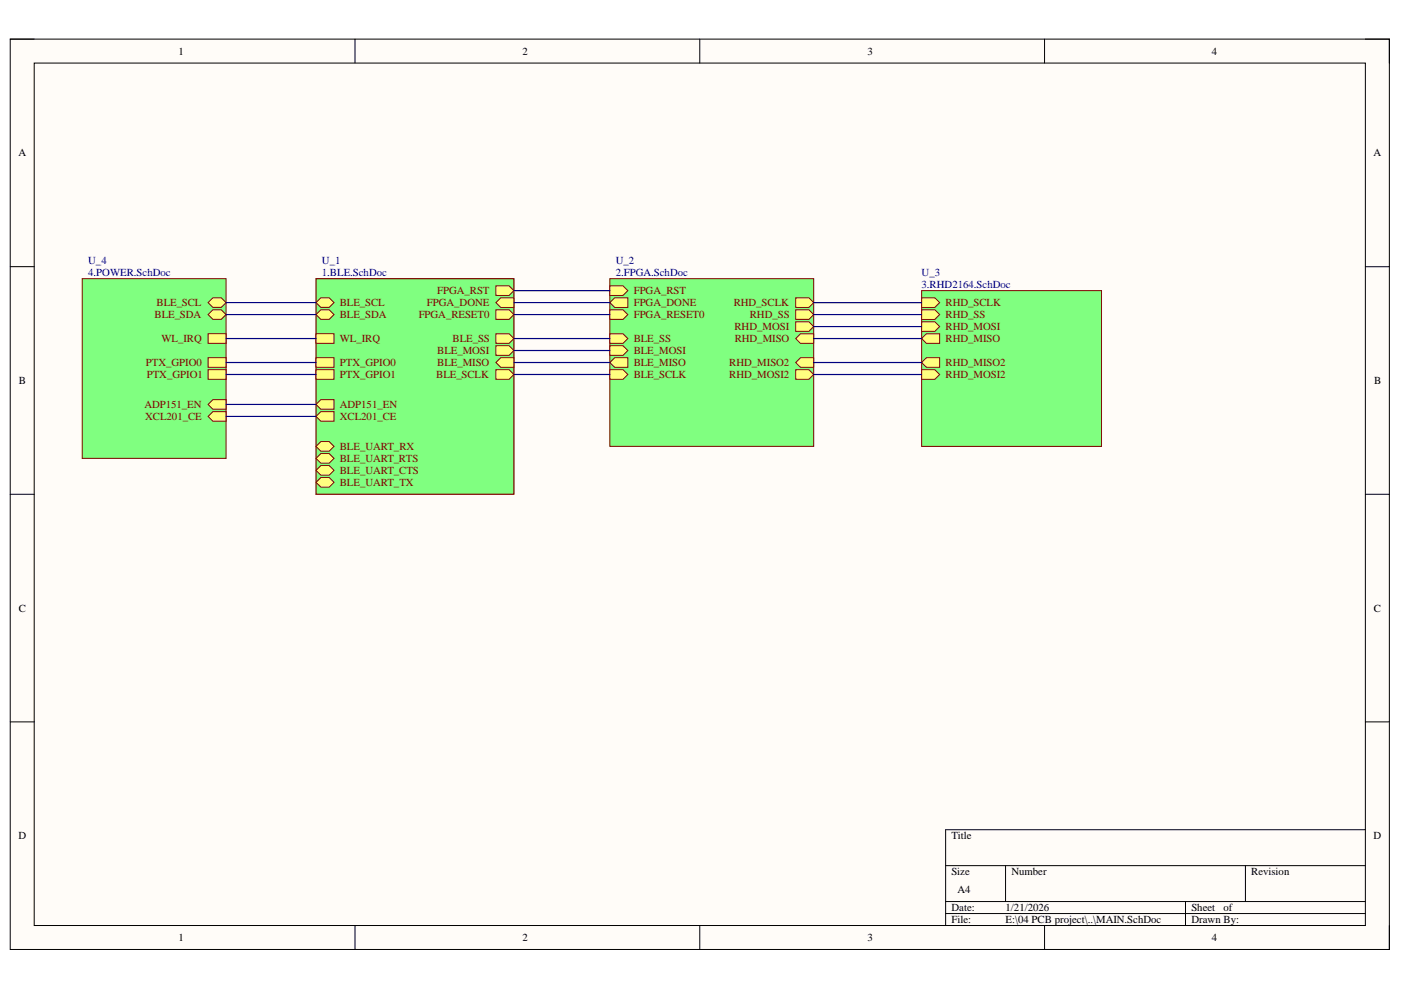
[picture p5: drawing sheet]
<svg xmlns="http://www.w3.org/2000/svg" width="297mm" height="210mm" viewBox="0 0 297 210" stroke-linecap="round" stroke-linejoin="round" font-family="sans-serif">
<defs><g id="words">
<g font-size="2.3">
<text x="37.9" y="11.6">1</text>
<text x="110.8" y="11.6">2</text>
<text x="183.9" y="11.6">3</text>
<text x="256.9" y="11.6">4</text>
<text x="3.9" y="33.2">A</text>
<text x="291.2" y="33.2">A</text>
<text x="4" y="81.4">B</text>
<text x="291.3" y="81.4">B</text>
<text x="4" y="129.7">C</text>
<text x="291.3" y="129.7">C</text>
<text x="3.9" y="177.9">D</text>
<text x="201.7" y="177.9">Title</text>
<text x="291.2" y="177.9">D</text>
<text x="201.7" y="185.6">Size</text>
<text x="214.5" y="185.6">Number</text>
<text x="265.3" y="185.6">Revision</text>
<text x="203" y="189.4">A4</text>
<text x="201.7" y="193.2">Date:</text>
<text x="201.7" y="195.7">File:</text>
<text x="213.2" y="193.2">1/21/2026</text>
<text x="213.2" y="195.7">E:\04 PCB project\..\MAIN.SchDoc</text>
<text x="252.6" y="193.2">Sheet</text>
<text x="252.6" y="195.7">Drawn By:</text>
<text x="259.4" y="193.2">of</text>
<text x="37.9" y="199.5">1</text>
<text x="110.8" y="199.5">2</text>
<text x="183.9" y="199.5">3</text>
<text x="256.9" y="199.5">4</text>
</g>
<g font-size="2.3" fill="#000080">
<text x="18.7" y="56">U_4</text>
<text x="18.7" y="58.6">4.POWER.SchDoc</text>
<text x="68.3" y="56">U_1</text>
<text x="68.3" y="58.6">1.BLE.SchDoc</text>
<text x="130.6" y="56">U_2</text>
<text x="130.6" y="58.6">2.FPGA.SchDoc</text>
<text x="195.4" y="58.6">U_3</text>
<text x="195.4" y="61.1">3.RHD2164.SchDoc</text>
</g>
<g font-size="2.3" fill="#800000">
<text x="33.2" y="64.9">BLE_SCL</text>
<text x="72.1" y="64.9">BLE_SCL</text>
<text x="90.5" y="64.9">FPGA_DONE</text>
<text x="92.7" y="62.4">FPGA_RST</text>
<text x="134.4" y="62.4">FPGA_RST</text>
<text x="134.4" y="64.9">FPGA_DONE</text>
<text x="155.6" y="64.9">RHD_SCLK</text>
<text x="200.5" y="64.9">RHD_SCLK</text>
<text x="32.8" y="67.5">BLE_SDA</text>
<text x="72.1" y="67.5">BLE_SDA</text>
<text x="88.8" y="67.5">FPGA_RESET0</text>
<text x="134.4" y="67.5">FPGA_RESET0</text>
<text x="155.7" y="70">RHD_MOSI</text>
<text x="159" y="67.5">RHD_SS</text>
<text x="200.5" y="67.5">RHD_SS</text>
<text x="200.5" y="70">RHD_MOSI</text>
<text x="30.9" y="77.6">PTX_GPIO0</text>
<text x="34.3" y="72.5">WL_IRQ</text>
<text x="72.1" y="72.5">WL_IRQ</text>
<text x="72.1" y="77.6">PTX_GPIO0</text>
<text x="92.7" y="75.1">BLE_MOSI</text>
<text x="92.7" y="77.6">BLE_MISO</text>
<text x="96" y="72.5">BLE_SS</text>
<text x="134.4" y="72.5">BLE_SS</text>
<text x="134.4" y="75.1">BLE_MOSI</text>
<text x="134.4" y="77.6">BLE_MISO</text>
<text x="154.6" y="77.6">RHD_MISO2</text>
<text x="155.8" y="72.5">RHD_MISO</text>
<text x="200.5" y="72.5">RHD_MISO</text>
<text x="200.5" y="77.6">RHD_MISO2</text>
<text x="31.1" y="80.1">PTX_GPIO1</text>
<text x="72.1" y="80.1">PTX_GPIO1</text>
<text x="92.5" y="80.1">BLE_SCLK</text>
<text x="134.4" y="80.1">BLE_SCLK</text>
<text x="154.6" y="80.1">RHD_MOSI2</text>
<text x="200.5" y="80.1">RHD_MOSI2</text>
<text x="30.6" y="86.5">ADP151_EN</text>
<text x="30.8" y="89.1">XCL201_CE</text>
<text x="72.1" y="86.5">ADP151_EN</text>
<text x="72.1" y="89.1">XCL201_CE</text>
<text x="72.1" y="95.4">BLE_UART_RX</text>
<text x="72.1" y="100.5">BLE_UART_CTS</text>
<text x="72.1" y="97.9">BLE_UART_RTS</text>
<text x="72.1" y="103">BLE_UART_TX</text>
</g>
</g></defs>
<path d="M2.2 8.3h292.4v193h-292.4z" fill-rule="evenodd" fill="#fffcf8"/>
<path d="M2.2 8.3h292.4v193h-292.4z" fill="none" stroke="#000" stroke-width=".21"/>
<path d="M7.3 13.4h282.2v182.8h-282.2z" fill-rule="evenodd" fill="#fffcf8"/>
<g fill="none" stroke="#000" stroke-width=".21">
<path d="M2.2 8.3h5.1M7.3 13.4h282.2v182.8h-282.2zM75.3 8.3v5.1M148.4 8.3v5.1M221.5 8.3v5.1M289.5 8.3h5.1v5.1M2.2 56.5h5.1M289.5 56.5h5.1M2.2 104.8h5.1M289.5 104.8h5.1M2.2 153.1h5.1M289.5 153.1h5.1"/>
<path d="M289.5 175.9h-89v20.3M75.3 196.2v5.1M148.4 196.2v5.1M200.5 183.5h89M200.5 191.2h89M200.5 193.7h89M213.2 183.5v7.7M221.5 196.2v5.1M251.3 191.2v5M264.1 183.5v7.7M294.6 196.2v5.1"/>
</g>
<path d="M67 59.1h42v45.7h-42z" fill-rule="evenodd" fill="#80ff80"/>
<path d="M67 59.1h42v45.7h-42z" fill="none" stroke="#800000" stroke-width=".25"/>
<path d="M105.1 78.4h2.8l1.1 1-1.1 1h-2.8z" fill-rule="evenodd" fill="#ffff80"/>
<path d="M105.1 78.4h2.8l1.1 1-1.1 1h-2.8z" fill="none" stroke="#800000" stroke-width=".21"/>
<path d="M105.1 70.8h2.8l1.1 1-1.1 1h-2.8z" fill-rule="evenodd" fill="#ffff80"/>
<path d="M105.1 70.8h2.8l1.1 1-1.1 1h-2.8z" fill="none" stroke="#800000" stroke-width=".21"/>
<path d="M105.1 73.3h2.8l1.1 1-1.1 1h-2.8z" fill-rule="evenodd" fill="#ffff80"/>
<path d="M105.1 73.3h2.8l1.1 1-1.1 1h-2.8z" fill="none" stroke="#800000" stroke-width=".21"/>
<path d="M105.1 76.9l1.1-1.1h2.8v2.1h-2.8z" fill-rule="evenodd" fill="#ffff80"/>
<path d="M105.1 76.9l1.1-1.1h2.8v2.1h-2.8z" fill="none" stroke="#800000" stroke-width=".21"/>
<path d="M67 66.7l1-1h1.8l1 1-1 1h-1.8z" fill-rule="evenodd" fill="#ffff80"/>
<path d="M67 66.7l1-1h1.8l1 1-1 1h-1.8z" fill="none" stroke="#800000" stroke-width=".21"/>
<path d="M67 64.2l1-1.1h1.8l1 1.1-1 1h-1.8z" fill-rule="evenodd" fill="#ffff80"/>
<path d="M67 64.2l1-1.1h1.8l1 1.1-1 1h-1.8z" fill="none" stroke="#800000" stroke-width=".21"/>
<path d="M67 70.8h3.8v2h-3.8z" fill-rule="evenodd" fill="#ffff80"/>
<path d="M67 70.8h3.8v2h-3.8z" fill="none" stroke="#800000" stroke-width=".21"/>
<path d="M67 75.8h3.8v2.1h-3.8z" fill-rule="evenodd" fill="#ffff80"/>
<path d="M67 75.8h3.8v2.1h-3.8z" fill="none" stroke="#800000" stroke-width=".21"/>
<path d="M67 78.4h3.8v2h-3.8z" fill-rule="evenodd" fill="#ffff80"/>
<path d="M67 78.4h3.8v2h-3.8z" fill="none" stroke="#800000" stroke-width=".21"/>
<path d="M67 99.7l1-1h1.8l1 1-1 1h-1.8z" fill-rule="evenodd" fill="#ffff80"/>
<path d="M67 99.7l1-1h1.8l1 1-1 1h-1.8z" fill="none" stroke="#800000" stroke-width=".21"/>
<path d="M67 102.3l1-1.1h1.8l1 1.1-1 1h-1.8z" fill-rule="evenodd" fill="#ffff80"/>
<path d="M67 102.3l1-1.1h1.8l1 1.1-1 1h-1.8z" fill="none" stroke="#800000" stroke-width=".21"/>
<path d="M67 94.6l1-1h1.8l1 1-1 1.1h-1.8z" fill-rule="evenodd" fill="#ffff80"/>
<path d="M67 94.6l1-1h1.8l1 1-1 1.1h-1.8z" fill="none" stroke="#800000" stroke-width=".21"/>
<path d="M67 97.2l1-1h1.8l1 1-1 1h-1.8z" fill-rule="evenodd" fill="#ffff80"/>
<path d="M67 97.2l1-1h1.8l1 1-1 1h-1.8z" fill="none" stroke="#800000" stroke-width=".21"/>
<path d="M67 85.7l1-1h2.8v2.1h-2.8z" fill-rule="evenodd" fill="#ffff80"/>
<path d="M67 85.7l1-1h2.8v2.1h-2.8z" fill="none" stroke="#800000" stroke-width=".21"/>
<path d="M67 88.3l1-1h2.8v2h-2.8z" fill-rule="evenodd" fill="#ffff80"/>
<path d="M67 88.3l1-1h2.8v2h-2.8z" fill="none" stroke="#800000" stroke-width=".21"/>
<path d="M105.1 65.7h2.8l1.1 1-1.1 1h-2.8z" fill-rule="evenodd" fill="#ffff80"/>
<path d="M105.1 65.7h2.8l1.1 1-1.1 1h-2.8z" fill="none" stroke="#800000" stroke-width=".21"/>
<path d="M105.1 64.2l1.1-1.1h2.8v2.1h-2.8z" fill-rule="evenodd" fill="#ffff80"/>
<path d="M105.1 64.2l1.1-1.1h2.8v2.1h-2.8z" fill="none" stroke="#800000" stroke-width=".21"/>
<path d="M105.1 60.6h2.8l1.1 1-1.1 1h-2.8z" fill-rule="evenodd" fill="#ffff80"/>
<path d="M105.1 60.6h2.8l1.1 1-1.1 1h-2.8z" fill="none" stroke="#800000" stroke-width=".21"/>
<path d="M129.3 59.1h43.2v35.5h-43.2z" fill-rule="evenodd" fill="#80ff80"/>
<path d="M129.3 59.1h43.2v35.5h-43.2z" fill="none" stroke="#800000" stroke-width=".21"/>
<path d="M129.3 78.4h2.8l1 1-1 1h-2.8z" fill-rule="evenodd" fill="#ffff80"/>
<path d="M129.3 78.4h2.8l1 1-1 1h-2.8z" fill="none" stroke="#800000" stroke-width=".21"/>
<path d="M129.3 70.8h2.8l1 1-1 1h-2.8z" fill-rule="evenodd" fill="#ffff80"/>
<path d="M129.3 70.8h2.8l1 1-1 1h-2.8z" fill="none" stroke="#800000" stroke-width=".21"/>
<path d="M129.3 73.3h2.8l1 1-1 1h-2.8z" fill-rule="evenodd" fill="#ffff80"/>
<path d="M129.3 73.3h2.8l1 1-1 1h-2.8z" fill="none" stroke="#800000" stroke-width=".21"/>
<path d="M129.3 76.9l1-1.1h2.8v2.1h-2.8z" fill-rule="evenodd" fill="#ffff80"/>
<path d="M129.3 76.9l1-1.1h2.8v2.1h-2.8z" fill="none" stroke="#800000" stroke-width=".21"/>
<path d="M168.7 76.9l1-1.1h2.8v2.1h-2.8z" fill-rule="evenodd" fill="#ffff80"/>
<path d="M168.7 76.9l1-1.1h2.8v2.1h-2.8z" fill="none" stroke="#800000" stroke-width=".21"/>
<path d="M168.7 65.7h2.8l1 1-1 1h-2.8z" fill-rule="evenodd" fill="#ffff80"/>
<path d="M168.7 65.7h2.8l1 1-1 1h-2.8z" fill="none" stroke="#800000" stroke-width=".21"/>
<path d="M168.7 63.1h2.8l1 1.1-1 1h-2.8z" fill-rule="evenodd" fill="#ffff80"/>
<path d="M168.7 63.1h2.8l1 1.1-1 1h-2.8z" fill="none" stroke="#800000" stroke-width=".21"/>
<path d="M168.7 68.2h2.8l1 1-1 1.1h-2.8z" fill-rule="evenodd" fill="#ffff80"/>
<path d="M168.7 68.2h2.8l1 1-1 1.1h-2.8z" fill="none" stroke="#800000" stroke-width=".21"/>
<path d="M168.7 78.4h2.8l1 1-1 1h-2.8z" fill-rule="evenodd" fill="#ffff80"/>
<path d="M168.7 78.4h2.8l1 1-1 1h-2.8z" fill="none" stroke="#800000" stroke-width=".21"/>
<path d="M168.7 71.8l1-1h2.8v2h-2.8z" fill-rule="evenodd" fill="#ffff80"/>
<path d="M168.7 71.8l1-1h2.8v2h-2.8z" fill="none" stroke="#800000" stroke-width=".21"/>
<path d="M129.3 60.6h2.8l1 1-1 1h-2.8z" fill-rule="evenodd" fill="#ffff80"/>
<path d="M129.3 60.6h2.8l1 1-1 1h-2.8z" fill="none" stroke="#800000" stroke-width=".21"/>
<path d="M129.3 64.2l1-1.1h2.8v2.1h-2.8z" fill-rule="evenodd" fill="#ffff80"/>
<path d="M129.3 64.2l1-1.1h2.8v2.1h-2.8z" fill="none" stroke="#800000" stroke-width=".21"/>
<path d="M129.3 65.7h2.8l1 1-1 1h-2.8z" fill-rule="evenodd" fill="#ffff80"/>
<path d="M129.3 65.7h2.8l1 1-1 1h-2.8z" fill="none" stroke="#800000" stroke-width=".21"/>
<path d="M195.4 61.6h38.1v33h-38.1z" fill-rule="evenodd" fill="#80ff80"/>
<path d="M195.4 61.6h38.1v33h-38.1z" fill="none" stroke="#800000" stroke-width=".21"/>
<path d="M195.4 65.7h2.8l1 1-1 1h-2.8z" fill-rule="evenodd" fill="#ffff80"/>
<path d="M195.4 65.7h2.8l1 1-1 1h-2.8z" fill="none" stroke="#800000" stroke-width=".21"/>
<path d="M195.4 63.2h2.8l1 1-1 1h-2.8z" fill-rule="evenodd" fill="#ffff80"/>
<path d="M195.4 63.2h2.8l1 1-1 1h-2.8z" fill="none" stroke="#800000" stroke-width=".21"/>
<path d="M195.4 68.2h2.8l1 1-1 1.1h-2.8z" fill-rule="evenodd" fill="#ffff80"/>
<path d="M195.4 68.2h2.8l1 1-1 1.1h-2.8z" fill="none" stroke="#800000" stroke-width=".21"/>
<path d="M195.4 71.8l1-1h2.8v2h-2.8z" fill-rule="evenodd" fill="#ffff80"/>
<path d="M195.4 71.8l1-1h2.8v2h-2.8z" fill="none" stroke="#800000" stroke-width=".21"/>
<path d="M195.4 78.4h2.8l1 1-1 1h-2.8z" fill-rule="evenodd" fill="#ffff80"/>
<path d="M195.4 78.4h2.8l1 1-1 1h-2.8z" fill="none" stroke="#800000" stroke-width=".21"/>
<path d="M195.4 76.9l1-1.1h2.8v2.1h-2.8z" fill-rule="evenodd" fill="#ffff80"/>
<path d="M195.4 76.9l1-1.1h2.8v2.1h-2.8z" fill="none" stroke="#800000" stroke-width=".21"/>
<path d="M17.4 59.1h30.5v38.1h-30.5z" fill-rule="evenodd" fill="#80ff80"/>
<path d="M17.4 59.1h30.5v38.1h-30.5z" fill="none" stroke="#800000" stroke-width=".21"/>
<path d="M44.1 66.7l1-1h1.8l1 1-1 1h-1.8z" fill-rule="evenodd" fill="#ffff80"/>
<path d="M44.1 66.7l1-1h1.8l1 1-1 1h-1.8z" fill="none" stroke="#800000" stroke-width=".21"/>
<path d="M44.1 64.2l1-1.1h1.8l1 1.1-1 1h-1.8z" fill-rule="evenodd" fill="#ffff80"/>
<path d="M44.1 64.2l1-1.1h1.8l1 1.1-1 1h-1.8z" fill="none" stroke="#800000" stroke-width=".21"/>
<path d="M44.1 70.8h3.8v2h-3.8z" fill-rule="evenodd" fill="#ffff80"/>
<path d="M44.1 70.8h3.8v2h-3.8z" fill="none" stroke="#800000" stroke-width=".21"/>
<path d="M44.1 75.8h3.8v2.1h-3.8z" fill-rule="evenodd" fill="#ffff80"/>
<path d="M44.1 75.8h3.8v2.1h-3.8z" fill="none" stroke="#800000" stroke-width=".21"/>
<path d="M44.1 78.4h3.8v2h-3.8z" fill-rule="evenodd" fill="#ffff80"/>
<path d="M44.1 78.4h3.8v2h-3.8z" fill="none" stroke="#800000" stroke-width=".21"/>
<path d="M44.1 85.7l1-1h2.8v2.1h-2.8z" fill-rule="evenodd" fill="#ffff80"/>
<path d="M44.1 85.7l1-1h2.8v2.1h-2.8z" fill="none" stroke="#800000" stroke-width=".21"/>
<path d="M44.1 88.3l1-1h2.8v2h-2.8z" fill-rule="evenodd" fill="#ffff80"/>
<path d="M44.1 88.3l1-1h2.8v2h-2.8z" fill="none" stroke="#800000" stroke-width=".21"/>
<g fill="none" stroke="#000080" stroke-width=".25">
<path d="M47.9 79.4h19.1M47.9 76.9h19.1M47.9 71.8h19.1M47.9 66.7h19.1M47.9 64.2h19.1M109 79.4h20.3M109 76.9h20.3M109 71.8h20.3M109 66.7h20.3M109 64.2h20.3M109 74.3h20.3M109 61.6h20.3"/>
<path d="M172.5 79.4h22.9M172.5 76.9h22.9M172.5 71.8h22.9M172.5 66.7h22.9M172.5 69.2h22.9M172.5 64.2h22.9M47.9 88.3h19.1M47.9 85.7h19.1"/>
</g>
<use href="#words"/>
</svg>
